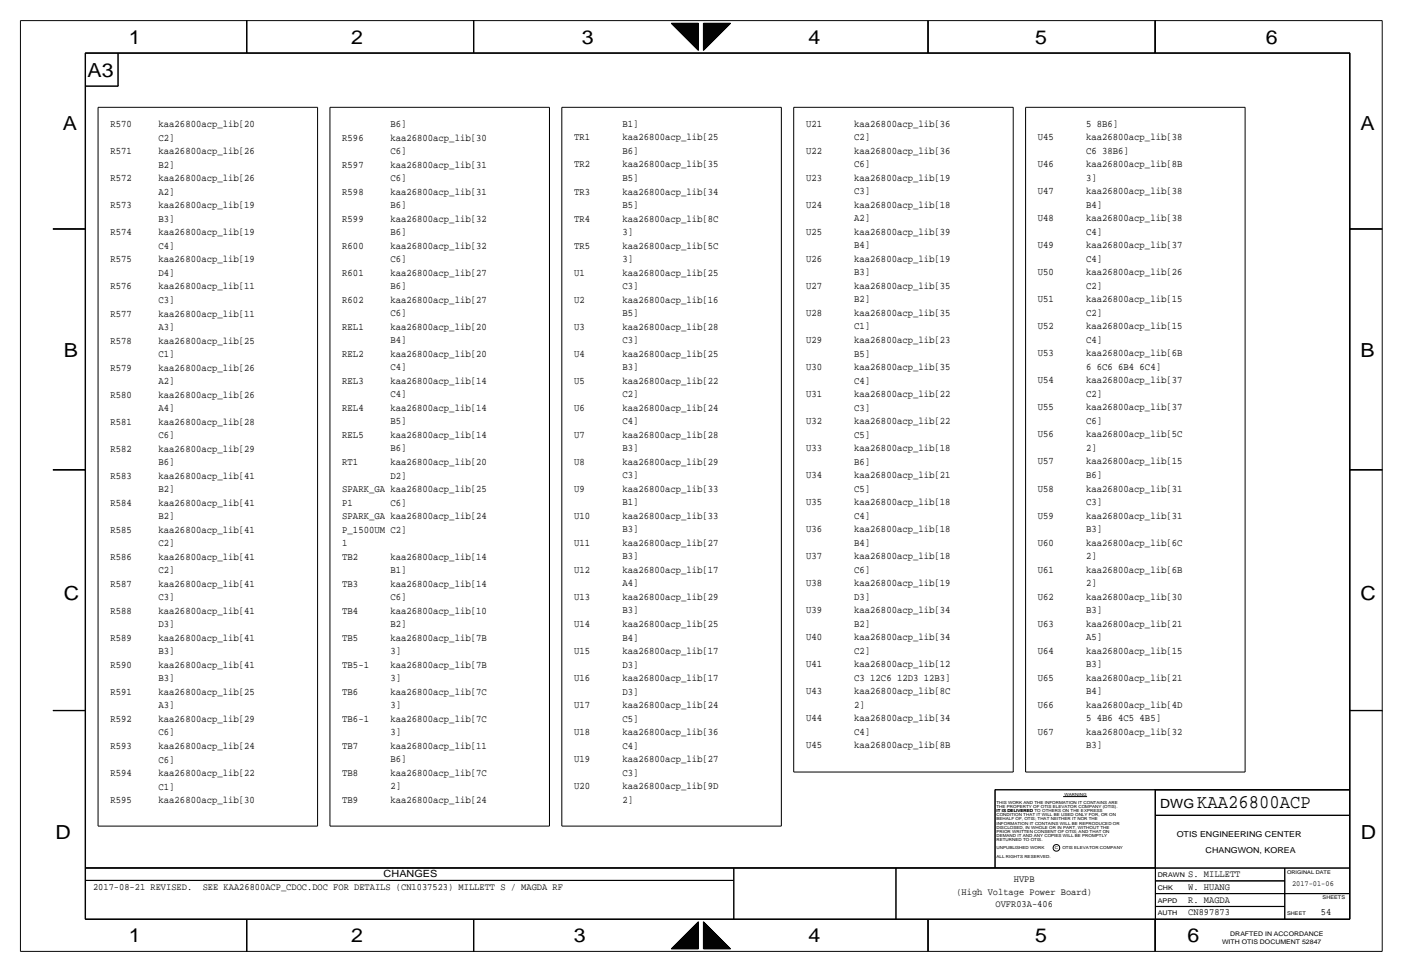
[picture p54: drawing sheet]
<svg xmlns="http://www.w3.org/2000/svg" width="432mm" height="300mm" viewBox="0 0 432 300" stroke-linecap="round" stroke-linejoin="round" font-family="sans-serif">
<defs><g id="words">
<g font-size="6">
<text x="39.7" y="13.5">1</text>
<text x="108.3" y="13.5">2</text>
<text x="179.4" y="13.5">3</text>
<text x="249.2" y="13.5">4</text>
<text x="319.1" y="13.5">5</text>
<text x="390.2" y="13.5">6</text>
<text x="27" y="23.7">A3</text>
<text x="19.4" y="40.2">A</text>
<text x="419.4" y="40.2">A</text>
<text x="19.7" y="110">B</text>
<text x="419.4" y="110">B</text>
<text x="19.7" y="185">C</text>
<text x="419.4" y="185">C</text>
<text x="17.1" y="258.6">D</text>
<text x="419.4" y="258.6">D</text>
<text x="39.7" y="290.4">1</text>
<text x="108.3" y="290.4">2</text>
<text x="176.8" y="290.4">3</text>
<text x="249.2" y="290.4">4</text>
<text x="319.1" y="290.4">5</text>
<text x="366.1" y="290.4">6</text>
</g>
<text font-size="5.9" x="369.1" y="249">KAA26800ACP</text>
<text font-size="3.9" x="357.6" y="249">DWG</text>
<g font-size="3.1">
<text x="34" y="39.2">R570</text>
<text x="48.9" y="39.2">kaa26800acp_lib[20</text>
<text x="120.4" y="39.2">B6]</text>
<text x="191.8" y="39.1">B1]</text>
<text x="248.5" y="39.1">U21</text>
<text x="263.3" y="39.1">kaa26800acp_lib[36</text>
<text x="334.8" y="39">5 8B6]</text>
<text x="34" y="47.6">R571</text>
<text x="48.9" y="47.6">kaa26800acp_lib[26</text>
<text x="48.9" y="43.4">C2]</text>
<text x="105.5" y="43.3">R596</text>
<text x="120.4" y="47.5">C6]</text>
<text x="120.4" y="43.3">kaa26800acp_lib[30</text>
<text x="177" y="43.3">TR1</text>
<text x="191.8" y="47.4">B6]</text>
<text x="191.8" y="43.3">kaa26800acp_lib[25</text>
<text x="248.5" y="47.4">U22</text>
<text x="263.3" y="47.4">kaa26800acp_lib[36</text>
<text x="263.3" y="43.2">C2]</text>
<text x="319.9" y="43.2">U45</text>
<text x="334.8" y="47.3">C6 38B6]</text>
<text x="334.8" y="43.2">kaa26800acp_lib[38</text>
<text x="48.9" y="51.7">B2]</text>
<text x="105.5" y="51.7">R597</text>
<text x="120.4" y="51.7">kaa26800acp_lib[31</text>
<text x="177" y="51.6">TR2</text>
<text x="191.8" y="51.6">kaa26800acp_lib[35</text>
<text x="263.3" y="51.6">C6]</text>
<text x="319.9" y="51.5">U46</text>
<text x="334.8" y="51.5">kaa26800acp_lib[8B</text>
<text x="34" y="55.9">R572</text>
<text x="48.9" y="55.9">kaa26800acp_lib[26</text>
<text x="105.5" y="60">R598</text>
<text x="120.4" y="60">kaa26800acp_lib[31</text>
<text x="120.4" y="55.8">C6]</text>
<text x="177" y="59.9">TR3</text>
<text x="191.8" y="59.9">kaa26800acp_lib[34</text>
<text x="191.8" y="55.8">B5]</text>
<text x="248.5" y="55.7">U23</text>
<text x="263.3" y="59.9">C3]</text>
<text x="263.3" y="55.7">kaa26800acp_lib[19</text>
<text x="319.9" y="59.8">U47</text>
<text x="334.8" y="59.8">kaa26800acp_lib[38</text>
<text x="334.8" y="55.7">3]</text>
<text x="34" y="64.2">R573</text>
<text x="48.9" y="64.2">kaa26800acp_lib[19</text>
<text x="48.9" y="60.1">A2]</text>
<text x="120.4" y="64.2">B6]</text>
<text x="191.8" y="64.1">B5]</text>
<text x="248.5" y="64.1">U24</text>
<text x="263.3" y="64.1">kaa26800acp_lib[18</text>
<text x="334.8" y="64">B4]</text>
<text x="48.9" y="68.4">B3]</text>
<text x="105.5" y="68.3">R599</text>
<text x="120.4" y="68.3">kaa26800acp_lib[32</text>
<text x="177" y="68.3">TR4</text>
<text x="191.8" y="68.3">kaa26800acp_lib[8C</text>
<text x="263.3" y="68.2">A2]</text>
<text x="319.9" y="68.2">U48</text>
<text x="334.8" y="68.2">kaa26800acp_lib[38</text>
<text x="34" y="72.5">R574</text>
<text x="48.9" y="76.7">C4]</text>
<text x="48.9" y="72.5">kaa26800acp_lib[19</text>
<text x="105.5" y="76.7">R600</text>
<text x="120.4" y="76.7">kaa26800acp_lib[32</text>
<text x="120.4" y="72.5">B6]</text>
<text x="177" y="76.6">TR5</text>
<text x="191.8" y="76.6">kaa26800acp_lib[5C</text>
<text x="191.8" y="72.4">3]</text>
<text x="248.5" y="72.4">U25</text>
<text x="263.3" y="76.5">B4]</text>
<text x="263.3" y="72.4">kaa26800acp_lib[39</text>
<text x="319.9" y="76.5">U49</text>
<text x="334.8" y="76.5">kaa26800acp_lib[37</text>
<text x="334.8" y="72.3">C4]</text>
<text x="34" y="80.9">R575</text>
<text x="48.9" y="80.9">kaa26800acp_lib[19</text>
<text x="120.4" y="80.8">C6]</text>
<text x="191.8" y="80.8">3]</text>
<text x="248.5" y="80.7">U26</text>
<text x="263.3" y="80.7">kaa26800acp_lib[19</text>
<text x="334.8" y="80.7">C4]</text>
<text x="34" y="89.2">R576</text>
<text x="48.9" y="89.2">kaa26800acp_lib[11</text>
<text x="48.9" y="85">D4]</text>
<text x="105.5" y="85">R601</text>
<text x="120.4" y="89.1">B6]</text>
<text x="120.4" y="85">kaa26800acp_lib[27</text>
<text x="177" y="84.9">U1</text>
<text x="191.8" y="89.1">C3]</text>
<text x="191.8" y="84.9">kaa26800acp_lib[25</text>
<text x="248.5" y="89">U27</text>
<text x="263.3" y="89">kaa26800acp_lib[35</text>
<text x="263.3" y="84.9">B3]</text>
<text x="319.9" y="84.8">U50</text>
<text x="334.8" y="89">C2]</text>
<text x="334.8" y="84.8">kaa26800acp_lib[26</text>
<text x="48.9" y="93.4">C3]</text>
<text x="105.5" y="93.3">R602</text>
<text x="120.4" y="93.3">kaa26800acp_lib[27</text>
<text x="177" y="93.3">U2</text>
<text x="191.8" y="93.3">kaa26800acp_lib[16</text>
<text x="263.3" y="93.2">B2]</text>
<text x="319.9" y="93.2">U51</text>
<text x="334.8" y="93.2">kaa26800acp_lib[15</text>
<text x="34" y="97.5">R577</text>
<text x="48.9" y="101.7">A3]</text>
<text x="48.9" y="97.5">kaa26800acp_lib[11</text>
<text x="105.5" y="101.6">REL1</text>
<text x="120.4" y="101.6">kaa26800acp_lib[20</text>
<text x="120.4" y="97.5">C6]</text>
<text x="177" y="101.6">U3</text>
<text x="191.8" y="101.6">kaa26800acp_lib[28</text>
<text x="191.8" y="97.4">B5]</text>
<text x="248.5" y="97.4">U28</text>
<text x="263.3" y="101.5">C1]</text>
<text x="263.3" y="97.4">kaa26800acp_lib[35</text>
<text x="319.9" y="101.5">U52</text>
<text x="334.8" y="101.5">kaa26800acp_lib[15</text>
<text x="334.8" y="97.3">C2]</text>
<text x="34" y="105.9">R578</text>
<text x="48.9" y="105.9">kaa26800acp_lib[25</text>
<text x="120.4" y="105.8">B4]</text>
<text x="191.8" y="105.8">C3]</text>
<text x="248.5" y="105.7">U29</text>
<text x="263.3" y="105.7">kaa26800acp_lib[23</text>
<text x="334.8" y="105.6">C4]</text>
<text x="48.9" y="110">C1]</text>
<text x="105.5" y="110">REL2</text>
<text x="120.4" y="110">kaa26800acp_lib[20</text>
<text x="177" y="109.9">U4</text>
<text x="191.8" y="109.9">kaa26800acp_lib[25</text>
<text x="263.3" y="109.9">B5]</text>
<text x="319.9" y="109.8">U53</text>
<text x="334.8" y="114">6 6C6 6B4 6C4]</text>
<text x="334.8" y="109.8">kaa26800acp_lib[6B</text>
<text x="34" y="114.2">R579</text>
<text x="48.9" y="118.4">A2]</text>
<text x="48.9" y="114.2">kaa26800acp_lib[26</text>
<text x="105.5" y="118.3">REL3</text>
<text x="120.4" y="118.3">kaa26800acp_lib[14</text>
<text x="120.4" y="114.1">C4]</text>
<text x="177" y="118.2">U5</text>
<text x="191.8" y="118.2">kaa26800acp_lib[22</text>
<text x="191.8" y="114.1">B3]</text>
<text x="248.5" y="114">U30</text>
<text x="263.3" y="118.2">C4]</text>
<text x="263.3" y="114">kaa26800acp_lib[35</text>
<text x="319.9" y="118.1">U54</text>
<text x="334.8" y="118.1">kaa26800acp_lib[37</text>
<text x="34" y="122.5">R580</text>
<text x="48.9" y="122.5">kaa26800acp_lib[26</text>
<text x="120.4" y="122.5">C4]</text>
<text x="191.8" y="122.4">C2]</text>
<text x="248.5" y="122.4">U31</text>
<text x="263.3" y="122.4">kaa26800acp_lib[22</text>
<text x="334.8" y="122.3">C2]</text>
<text x="34" y="130.8">R581</text>
<text x="48.9" y="130.8">kaa26800acp_lib[28</text>
<text x="48.9" y="126.7">A4]</text>
<text x="105.5" y="126.6">REL4</text>
<text x="120.4" y="130.8">B5]</text>
<text x="120.4" y="126.6">kaa26800acp_lib[14</text>
<text x="177" y="126.6">U6</text>
<text x="191.8" y="130.7">C4]</text>
<text x="191.8" y="126.6">kaa26800acp_lib[24</text>
<text x="248.5" y="130.7">U32</text>
<text x="263.3" y="130.7">kaa26800acp_lib[22</text>
<text x="263.3" y="126.5">C3]</text>
<text x="319.9" y="126.5">U55</text>
<text x="334.8" y="130.6">C6]</text>
<text x="334.8" y="126.5">kaa26800acp_lib[37</text>
<text x="48.9" y="135">C6]</text>
<text x="105.5" y="135">REL5</text>
<text x="120.4" y="135">kaa26800acp_lib[14</text>
<text x="177" y="134.9">U7</text>
<text x="191.8" y="134.9">kaa26800acp_lib[28</text>
<text x="263.3" y="134.8">C5]</text>
<text x="319.9" y="134.8">U56</text>
<text x="334.8" y="134.8">kaa26800acp_lib[5C</text>
<text x="34" y="139.2">R582</text>
<text x="48.9" y="143.3">B6]</text>
<text x="48.9" y="139.2">kaa26800acp_lib[29</text>
<text x="105.5" y="143.3">RT1</text>
<text x="120.4" y="143.3">kaa26800acp_lib[20</text>
<text x="120.4" y="139.1">B6]</text>
<text x="177" y="143.2">U8</text>
<text x="191.8" y="143.2">kaa26800acp_lib[29</text>
<text x="191.8" y="139.1">B3]</text>
<text x="248.5" y="139">U33</text>
<text x="263.3" y="143.2">B6]</text>
<text x="263.3" y="139">kaa26800acp_lib[18</text>
<text x="319.9" y="143.1">U57</text>
<text x="334.8" y="143.1">kaa26800acp_lib[15</text>
<text x="334.8" y="139">2]</text>
<text x="34" y="147.5">R583</text>
<text x="48.9" y="147.5">kaa26800acp_lib[41</text>
<text x="120.4" y="147.5">D2]</text>
<text x="191.8" y="147.4">C3]</text>
<text x="248.5" y="147.3">U34</text>
<text x="263.3" y="147.3">kaa26800acp_lib[21</text>
<text x="334.8" y="147.3">B6]</text>
<text x="34" y="155.8">R584</text>
<text x="48.9" y="155.8">kaa26800acp_lib[41</text>
<text x="48.9" y="151.7">B2]</text>
<text x="105.5" y="155.8">P1</text>
<text x="105.5" y="151.6">SPARK_GA kaa26800acp_lib[25</text>
<text x="120.4" y="155.8">C6]</text>
<text x="177" y="151.6">U9</text>
<text x="191.8" y="155.7">B1]</text>
<text x="191.8" y="151.6">kaa26800acp_lib[33</text>
<text x="248.5" y="155.7">U35</text>
<text x="263.3" y="155.7">kaa26800acp_lib[18</text>
<text x="263.3" y="151.5">C5]</text>
<text x="319.9" y="151.5">U58</text>
<text x="334.8" y="155.6">C3]</text>
<text x="334.8" y="151.5">kaa26800acp_lib[31</text>
<text x="48.9" y="160">B2]</text>
<text x="105.5" y="159.9">SPARK_GA kaa26800acp_lib[24</text>
<text x="177" y="159.9">U10</text>
<text x="191.8" y="159.9">kaa26800acp_lib[33</text>
<text x="263.3" y="159.8">C4]</text>
<text x="319.9" y="159.8">U59</text>
<text x="334.8" y="159.8">kaa26800acp_lib[31</text>
<text x="34" y="164.2">R585</text>
<text x="48.9" y="164.2">kaa26800acp_lib[41</text>
<text x="105.5" y="164.1">P_1500UM C2]</text>
<text x="191.8" y="164.1">B3]</text>
<text x="248.5" y="164">U36</text>
<text x="263.3" y="164">kaa26800acp_lib[18</text>
<text x="334.8" y="163.9">B3]</text>
<text x="34" y="172.5">R586</text>
<text x="48.9" y="172.5">kaa26800acp_lib[41</text>
<text x="48.9" y="168.3">C2]</text>
<text x="105.5" y="172.4">TB2</text>
<text x="105.5" y="168.3">1</text>
<text x="120.4" y="172.4">kaa26800acp_lib[14</text>
<text x="177" y="168.2">U11</text>
<text x="191.8" y="172.4">B3]</text>
<text x="191.8" y="168.2">kaa26800acp_lib[27</text>
<text x="248.5" y="172.3">U37</text>
<text x="263.3" y="172.3">kaa26800acp_lib[18</text>
<text x="263.3" y="168.2">B4]</text>
<text x="319.9" y="168.1">U60</text>
<text x="334.8" y="172.3">2]</text>
<text x="334.8" y="168.1">kaa26800acp_lib[6C</text>
<text x="48.9" y="176.7">C2]</text>
<text x="120.4" y="176.6">B1]</text>
<text x="177" y="176.5">U12</text>
<text x="191.8" y="176.5">kaa26800acp_lib[17</text>
<text x="263.3" y="176.5">C6]</text>
<text x="319.9" y="176.4">U61</text>
<text x="334.8" y="176.4">kaa26800acp_lib[6B</text>
<text x="34" y="180.8">R587</text>
<text x="48.9" y="185">C3]</text>
<text x="48.9" y="180.8">kaa26800acp_lib[41</text>
<text x="105.5" y="180.8">TB3</text>
<text x="120.4" y="184.9">C6]</text>
<text x="120.4" y="180.8">kaa26800acp_lib[14</text>
<text x="177" y="184.9">U13</text>
<text x="191.8" y="184.9">kaa26800acp_lib[29</text>
<text x="191.8" y="180.7">A4]</text>
<text x="248.5" y="180.7">U38</text>
<text x="263.3" y="184.8">D3]</text>
<text x="263.3" y="180.7">kaa26800acp_lib[19</text>
<text x="319.9" y="184.8">U62</text>
<text x="334.8" y="184.8">kaa26800acp_lib[30</text>
<text x="334.8" y="180.6">2]</text>
<text x="34" y="189.2">R588</text>
<text x="48.9" y="189.2">kaa26800acp_lib[41</text>
<text x="105.5" y="189.1">TB4</text>
<text x="120.4" y="189.1">kaa26800acp_lib[10</text>
<text x="191.8" y="189">B3]</text>
<text x="248.5" y="189">U39</text>
<text x="263.3" y="189">kaa26800acp_lib[34</text>
<text x="334.8" y="188.9">B3]</text>
<text x="34" y="197.5">R589</text>
<text x="48.9" y="197.5">kaa26800acp_lib[41</text>
<text x="48.9" y="193.3">D3]</text>
<text x="105.5" y="197.4">TB5</text>
<text x="120.4" y="197.4">kaa26800acp_lib[7B</text>
<text x="120.4" y="193.3">B2]</text>
<text x="177" y="193.2">U14</text>
<text x="191.8" y="197.4">B4]</text>
<text x="191.8" y="193.2">kaa26800acp_lib[25</text>
<text x="248.5" y="197.3">U40</text>
<text x="263.3" y="197.3">kaa26800acp_lib[34</text>
<text x="263.3" y="193.1">B2]</text>
<text x="319.9" y="193.1">U63</text>
<text x="334.8" y="197.3">A5]</text>
<text x="334.8" y="193.1">kaa26800acp_lib[21</text>
<text x="48.9" y="201.6">B3]</text>
<text x="120.4" y="201.6">3]</text>
<text x="177" y="201.5">U15</text>
<text x="191.8" y="201.5">kaa26800acp_lib[17</text>
<text x="263.3" y="201.5">C2]</text>
<text x="319.9" y="201.4">U64</text>
<text x="334.8" y="201.4">kaa26800acp_lib[15</text>
<text x="34" y="205.8">R590</text>
<text x="48.9" y="210">B3]</text>
<text x="48.9" y="205.8">kaa26800acp_lib[41</text>
<text x="105.5" y="205.8">TB5-1</text>
<text x="120.4" y="209.9">3]</text>
<text x="120.4" y="205.8">kaa26800acp_lib[7B</text>
<text x="177" y="209.9">U16</text>
<text x="191.8" y="209.9">kaa26800acp_lib[17</text>
<text x="191.8" y="205.7">D3]</text>
<text x="248.5" y="205.6">U41</text>
<text x="263.3" y="209.8">C3 12C6 12D3 12B3]</text>
<text x="263.3" y="205.6">kaa26800acp_lib[12</text>
<text x="319.9" y="209.8">U65</text>
<text x="334.8" y="209.8">kaa26800acp_lib[21</text>
<text x="334.8" y="205.6">B3]</text>
<text x="34" y="214.1">R591</text>
<text x="48.9" y="214.1">kaa26800acp_lib[25</text>
<text x="105.5" y="214.1">TB6</text>
<text x="120.4" y="214.1">kaa26800acp_lib[7C</text>
<text x="191.8" y="214">D3]</text>
<text x="248.5" y="214">U43</text>
<text x="263.3" y="214">kaa26800acp_lib[8C</text>
<text x="334.8" y="213.9">B4]</text>
<text x="48.9" y="218.3">A3]</text>
<text x="120.4" y="218.2">3]</text>
<text x="177" y="218.2">U17</text>
<text x="191.8" y="218.2">kaa26800acp_lib[24</text>
<text x="263.3" y="218.1">2]</text>
<text x="319.9" y="218.1">U66</text>
<text x="334.8" y="218.1">kaa26800acp_lib[4D</text>
<text x="34" y="222.5">R592</text>
<text x="48.9" y="226.6">C6]</text>
<text x="48.9" y="222.5">kaa26800acp_lib[29</text>
<text x="105.5" y="222.4">TB6-1</text>
<text x="120.4" y="226.6">3]</text>
<text x="120.4" y="222.4">kaa26800acp_lib[7C</text>
<text x="177" y="226.5">U18</text>
<text x="191.8" y="226.5">kaa26800acp_lib[36</text>
<text x="191.8" y="222.4">C5]</text>
<text x="248.5" y="222.3">U44</text>
<text x="263.3" y="226.5">C4]</text>
<text x="263.3" y="222.3">kaa26800acp_lib[34</text>
<text x="319.9" y="226.4">U67</text>
<text x="334.8" y="226.4">kaa26800acp_lib[32</text>
<text x="334.8" y="222.3">5 4B6 4C5 4B5]</text>
<text x="34" y="230.8">R593</text>
<text x="48.9" y="230.8">kaa26800acp_lib[24</text>
<text x="105.5" y="230.7">TB7</text>
<text x="120.4" y="230.7">kaa26800acp_lib[11</text>
<text x="191.8" y="230.7">C4]</text>
<text x="248.5" y="230.6">U45</text>
<text x="263.3" y="230.6">kaa26800acp_lib[8B</text>
<text x="334.8" y="230.6">B3]</text>
<text x="34" y="239.1">R594</text>
<text x="48.9" y="239.1">kaa26800acp_lib[22</text>
<text x="48.9" y="235">C6]</text>
<text x="105.5" y="239.1">TB8</text>
<text x="120.4" y="239.1">kaa26800acp_lib[7C</text>
<text x="120.4" y="234.9">B6]</text>
<text x="177" y="234.9">U19</text>
<text x="191.8" y="239">C3]</text>
<text x="191.8" y="234.9">kaa26800acp_lib[27</text>
<text x="48.9" y="243.3">C1]</text>
<text x="120.4" y="243.2">2]</text>
<text x="177" y="243.2">U20</text>
<text x="191.8" y="243.2">kaa26800acp_lib[9D</text>
<text x="34" y="247.5">R595</text>
<text x="48.9" y="247.5">kaa26800acp_lib[30</text>
<text x="105.5" y="247.4">TB9</text>
<text x="120.4" y="247.4">kaa26800acp_lib[24</text>
<text x="191.8" y="247.3">2]</text>
</g>
<g font-size="3">
<text x="28.7" y="274.4">2017-08-21 REVISED.</text>
<text x="62.5" y="274.4">SEE KAA26800ACP_CDOC.DOC FOR DETAILS (CN1037523) MILLETT S / MAGDA RF</text>
<text x="118.3" y="270.4">CHANGES</text>
<text x="294.8" y="275.6">(High Voltage Power Board)</text>
<text x="312.5" y="271.8">HVPB</text>
<text x="366.3" y="270.3">S. MILLETT</text>
<text x="366.3" y="274.1">W. HUANG</text>
<text x="306.9" y="279.5">OVFR03A-406</text>
<text x="366.3" y="278.2">R. MAGDA</text>
<text x="366.3" y="282">CN897873</text>
<text x="407.2" y="282">54</text>
</g>
<g font-size="2.5">
<text x="362.7" y="257.9">OTIS ENGINEERING CENTER</text>
<text x="371.6" y="262.9">CHANGWON, KOREA</text>
</g>
<text font-size="2.4" x="398.3" y="273.1">2017-01-06</text>
<g font-size="2">
<text x="356.9" y="270.3">DRAWN</text>
<text x="356.9" y="274.1">CHK</text>
<text x="356.9" y="282">AUTH</text>
<text x="356.9" y="278.2">APPD</text>
<text x="376.7" y="290.9">WITH OTIS DOCUMENT 52847</text>
<text x="379.2" y="288.3">DRAFTED IN ACCORDANCE</text>
</g>
<g font-size="1.6">
<text x="396.7" y="269.3">ORIGINAL DATE</text>
<text x="396.7" y="282">SHEET</text>
<text x="407.7" y="277.2">SHEETS</text>
</g>
<g font-size="1.3">
<text x="328.1" y="245.2">WARNING</text>
<text x="307.1" y="249">THE PROPERTY OF OTIS ELEVATOR COMPANY (OTIS).</text>
<text x="307.1" y="250.3">IT IS DELIVERED</text>
<text x="307.1" y="247.8">THIS WORK AND THE INFORMATION IT CONTAINS ARE</text>
<text x="307.1" y="250.3">IT IS DELIVERED TO OTHERS ON THE EXPRESS</text>
<text x="307.1" y="251.6">CONDITION THAT IT WILL BE USED ONLY FOR, OR ON</text>
<text x="307.1" y="252.8">BEHALF OF, OTIS; THAT NEITHER IT NOR THE</text>
<text x="307.1" y="254.1">INFORMATION IT CONTAINS WILL BE REPRODUCED OR</text>
<text x="307.1" y="255.4">DISCLOSED, IN WHOLE OR IN PART, WITHOUT THE</text>
<text x="307.1" y="256.6">PRIOR WRITTEN CONSENT OF OTIS; AND THAT ON</text>
<text x="307.1" y="257.9">DEMAND IT AND ANY COPIES WILL BE PROMPTLY</text>
<text x="307.1" y="259.2">RETURNED TO OTIS.</text>
<text x="307.1" y="261.7">UNPUBLISHED WORK</text>
<text x="325.2" y="261.7">C</text>
<text x="327.5" y="261.7">OTIS ELEVATOR COMPANY</text>
<text x="307.1" y="264.3">ALL RIGHTS RESERVED.</text>
</g>
</g></defs>
<g fill="none" stroke="#000" stroke-width=".31">
<path d="M6.3 6.4v286.8zM6.3 6.4h419.8zM26.3 16.3v267zM26.3 16.3h389.8zM26.3 16.4v266.9zM26.3 16.4h389.8zM26.4 16.4h389.6zM26.4 16.4v266.9zM36.4 16.4v10.2zM76 6.4v10zM76.1 6.4v10zM145.9 6.4v10z"/>
<path d="M146 6.4v10zM206.9 7.2h8.4zM206.9 7.2l8.4 8.3zM207 7.2h.1M207 7.3h.1M207.1 7.3h.1M207.1 7.2v.2zM207.2 7.2v.2zM207.2 7.2v.3zM207.3 7.2v.3zM207.3 7.2v.4zM207.4 7.2v.4z"/>
<path d="M207.4 7.2v.5zM207.5 7.2v.5zM207.5 7.2v.6zM207.6 7.2v.6zM207.6 7.2v.7zM207.7 7.2v.7zM207.7 7.2v.8zM207.8 7.2v.8zM207.8 7.2v.9zM207.9 7.2v.9zM207.9 7.2v1zM208 7.2v1z"/>
<path d="M208 7.2v1.1zM208.1 7.2v1.1zM208.1 7.2v1.2zM208.2 7.2v1.2zM208.2 7.2v1.3zM208.3 7.2v1.3zM208.3 7.2v1.4zM208.4 7.2v1.4zM208.4 7.2v1.5zM208.5 7.2v1.5zM208.5 7.2v1.6zM208.6 7.2v1.6z"/>
<path d="M208.6 7.2v1.7zM208.7 7.2v1.7zM208.7 7.2v1.8zM208.8 7.2v1.8zM208.8 7.2v1.9zM208.9 7.2v1.9zM208.9 7.2v2zM209 7.2v2zM209 7.2v2.1zM209.1 7.2v2.1zM209.1 7.2v2.2zM209.2 7.2v2.2z"/>
<path d="M209.2 7.2v2.3zM209.3 7.2v2.4zM209.4 7.2v2.5zM209.5 7.2v2.6zM209.6 7.2v2.7zM209.7 7.2v2.7zM209.7 7.2v2.8zM209.8 7.2v2.8zM209.8 7.2v2.9zM209.9 7.2v2.9zM209.9 7.2v3zM210 7.2v3z"/>
<path d="M210 7.2v3.1zM210.1 7.2v3.1zM210.1 7.2v3.2zM210.2 7.2v3.2zM210.2 7.2v3.3zM210.3 7.2v3.3zM210.3 7.2v3.4zM210.4 7.2v3.4zM210.4 7.2v3.5zM210.5 7.2v3.5zM210.5 7.2v3.6zM210.6 7.2v3.6z"/>
<path d="M210.6 7.2v3.7zM210.7 7.2v3.7zM210.7 7.2v3.8zM210.8 7.2v3.8zM210.8 7.2v3.9zM210.9 7.2v3.9zM210.9 7.2v4zM211 7.2v4zM211 7.2v4.1zM211.1 7.2v4.1zM211.1 7.2v4.2zM211.2 7.2v4.2z"/>
<path d="M211.2 7.2v4.3zM211.3 7.2v4.3zM211.3 7.2v4.4zM211.4 7.2v4.4zM211.4 7.2v4.5zM211.5 7.2v4.5zM211.5 7.2v4.6zM211.6 7.2v4.6zM211.6 7.2v4.7zM211.7 7.2v4.7zM211.7 7.2v4.8zM211.8 7.2v4.8z"/>
<path d="M211.8 7.2v4.9zM211.9 7.2v4.9zM211.9 7.2v5zM212 7.2v5zM212 7.2v5.1zM212.1 7.2v5.1zM212.1 7.2v5.2zM212.2 7.2v5.2zM212.2 7.2v5.3zM212.3 7.2v5.3zM212.3 7.2v5.4zM212.4 7.2v5.4z"/>
<path d="M212.4 7.2v5.5zM212.5 7.2v5.6zM212.6 7.2v5.7zM212.7 7.2v5.8zM212.8 7.2v5.8zM212.8 7.2v5.9zM212.9 7.2v5.9zM212.9 7.2v6zM213 7.2v6zM213 7.2v6.1zM213.1 7.2v6.1zM213.1 7.2v6.2z"/>
<path d="M213.2 7.2v6.2zM213.2 7.2v6.3zM213.3 7.2v6.3zM213.3 7.2v6.4zM213.4 7.2v6.4zM213.4 7.2v6.5zM213.5 7.2v6.5zM213.5 7.2v6.6zM213.6 7.2v6.6zM213.6 7.2v6.7zM213.7 7.2v6.7zM213.7 7.2v6.8z"/>
<path d="M213.8 7.2v6.8zM213.8 7.2v6.9zM213.9 7.2v6.9zM213.9 7.2v7zM214 7.2v7zM214 7.2v7.1zM214.1 7.2v7.1zM214.1 7.2v7.2zM214.2 7.2v7.2zM214.2 7.2v7.3zM214.3 7.2v7.3zM214.3 7.2v7.4z"/>
<path d="M214.4 7.2v7.4zM214.4 7.2v7.5zM214.5 7.2v7.5zM214.5 7.2v7.6zM214.6 7.2v7.6zM214.6 7.2v7.7zM214.7 7.2v7.7zM214.7 7.2v7.8zM214.8 7.2v7.8zM214.8 7.2v7.9zM214.9 7.2v7.9zM214.9 7.2v8z"/>
<path d="M215 7.2v8zM215 7.2v8.1zM215.1 7.2v8.1zM215.1 7.2v8.2zM215.2 7.2v8.2zM215.2 7.2v8.3zM215.3 7.2v8.3zM216.8 7.2v8.3zM216.8 7.2h8.4zM216.9 7.2v8.3zM216.9 7.2v8.2zM217 7.2v8.2z"/>
<path d="M217 7.2v8.1zM217.1 7.2v8.1zM217.1 7.2v8zM217.2 7.2v8zM217.2 7.2v7.9zM217.3 7.2v7.9zM217.3 7.2v7.8zM217.4 7.2v7.8zM217.4 7.2v7.7zM217.5 7.2v7.7zM217.5 7.2v7.6zM217.6 7.2v7.6z"/>
<path d="M217.6 7.2v7.5zM217.7 7.2v7.5zM217.7 7.2v7.4zM217.8 7.2v7.4zM217.8 7.2v7.3zM217.9 7.2v7.3zM217.9 7.2v7.2zM218 7.2v7.2zM218 7.2v7.1zM218.1 7.2v7.1zM218.1 7.2v7zM218.2 7.2v7z"/>
<path d="M218.2 7.2v6.9zM218.3 7.2v6.9zM218.3 7.2v6.8zM218.4 7.2v6.8zM218.4 7.2v6.7zM218.5 7.2v6.7zM218.5 7.2v6.6zM218.6 7.2v6.6zM218.6 7.2v6.5zM218.7 7.2v6.5zM218.7 7.2v6.4zM218.8 7.2v6.4z"/>
<path d="M218.8 7.2v6.3zM218.9 7.2v6.3zM218.9 7.2v6.2zM219 7.2v6.2zM219 7.2v6.1zM219.1 7.2v6.1zM219.2 7.2v6zM219.3 7.2v5.9zM219.4 7.2v5.8zM219.5 7.2v5.7zM219.6 7.2v5.6zM219.7 7.2v5.5z"/>
<path d="M219.7 7.2v5.4zM219.8 7.2v5.4zM219.8 7.2v5.3zM219.9 7.2v5.3zM219.9 7.2v5.2zM220 7.2v5.2zM220 7.2v5.1zM220.1 7.2v5.1zM220.1 7.2v5zM220.2 7.2v5zM220.2 7.2v4.9zM220.3 7.2v4.9z"/>
<path d="M220.3 7.2v4.8zM220.4 7.2v4.8zM220.4 7.2v4.7zM220.5 7.2v4.7zM220.5 7.2v4.6zM220.6 7.2v4.6zM220.6 7.2v4.5zM220.7 7.2v4.5zM220.7 7.2v4.4zM220.8 7.2v4.4zM220.8 7.2v4.3zM220.9 7.2v4.3z"/>
<path d="M220.9 7.2v4.2zM221 7.2v4.2zM221 7.2v4.1zM221.1 7.2v4.1zM221.1 7.2v4zM221.2 7.2v4zM221.2 7.2v3.9zM221.3 7.2v3.9zM221.3 7.2v3.8zM221.4 7.2v3.8zM221.4 7.2v3.7zM221.5 7.2v3.7z"/>
<path d="M221.5 7.2v3.6zM221.6 7.2v3.6zM221.6 7.2v3.5zM221.7 7.2v3.5zM221.7 7.2v3.4zM221.8 7.2v3.4zM221.8 7.2v3.3zM221.9 7.2v3.3zM221.9 7.2v3.2zM222 7.2v3.2zM222 7.2v3.1zM222.1 7.2v3.1z"/>
<path d="M222.1 7.2v3zM222.2 7.2v3zM222.2 7.2v2.9zM222.3 7.2v2.9zM222.4 7.2v2.8zM222.5 7.2v2.7zM222.6 7.2v2.6zM222.7 7.2v2.5zM222.8 7.2v2.4zM222.9 7.2v2.3zM222.9 7.2v2.2zM223 7.2v2.2z"/>
<path d="M223 7.2v2.1zM223.1 7.2v2.1zM223.1 7.2v2zM223.2 7.2v2zM223.2 7.2v1.9zM223.3 7.2v1.9zM223.3 7.2v1.8zM223.4 7.2v1.8zM223.4 7.2v1.7zM223.5 7.2v1.7zM223.5 7.2v1.6zM223.6 7.2v1.6z"/>
<path d="M223.6 7.2v1.5zM223.7 7.2v1.5zM223.7 7.2v1.4zM223.8 7.2v1.4zM223.8 7.2v1.3zM223.9 7.2v1.3zM223.9 7.2v1.2zM224 7.2v1.2zM224 7.2v1.1zM224.1 7.2v1.1zM224.1 7.2v1zM224.2 7.2v1z"/>
<path d="M224.2 7.2v.9zM224.3 7.2v.9zM224.3 7.2v.8zM224.4 7.2v.8zM224.4 7.2v.7zM224.5 7.2v.7zM224.5 7.2v.6zM224.6 7.2v.6zM224.6 7.2v.5zM224.7 7.2v.5zM224.7 7.2v.4zM224.8 7.2v.4z"/>
<path d="M224.8 7.2v.3zM224.9 7.2v.3zM224.9 7.2v.2zM225 7.2v.2zM225 7.2h.1M225.1 7.2h.1M225.2 7.2l-8.4 8.3zM286 6.4v10zM286.1 6.4v10zM356 6.4v10zM356.1 6.4v10zM416 16.4v266.9z"/>
<path d="M416.1 16.4v266.9zM416.1 16.3v267zM426.1 6.4v286.8zM26.3 26.5h10.1zM26.3 26.6h10.1zM30.2 33.1v221.5zM30.2 33.1h67.7zM97.9 33.1v221.5zM101.7 33.1v221.5zM101.7 33.1h67.7zM169.4 33.1v221.5zM173.2 33.1h67.6z"/>
<path d="M173.2 33.1v221.5zM240.8 33.1v221.5zM244.7 33.1h67.6zM244.7 33.1v204.8zM312.3 33.1v204.8zM316.1 33.1v204.8zM316.1 33.1h67.7zM383.8 33.1v204.8zM16.3 70.6h10zM16.3 70.5h10zM416.1 70.6h10zM416.1 70.5h10z"/>
<path d="M16.3 144.7h10zM16.3 144.8h10zM416.1 144.8h10zM416.1 144.7h10zM16.3 219h10zM16.3 218.9h10zM416.1 219h10zM416.1 218.9h10zM244.7 237.9h67.6zM316.1 237.9h67.7zM30.2 254.6h67.7zM101.7 254.6h67.7z"/>
<path d="M173.2 254.6h67.6zM306.7 243.4h109.4zM306.7 243.3h109.4zM306.7 243.3v24.2zM327.7 245.5h7.4zM356.1 243.4h60zM356.1 243.3v24.2zM356.1 251.2h60zM356.1 251.3h60zM356.1 243.3v49.9zM356.2 243.3v40zM26.3 271.3h199.9z"/>
<path d="M26.3 267.4h329.8zM26.3 267.5h389.8zM226.2 267.5v15.8zM276.1 267.5v15.8zM276.2 267.5v15.8zM356.1 279.3h39.9zM356.1 271.4h39.9zM356.1 271.5h39.9zM356.1 275.3h60zM356.1 275.4h60zM396 267.5v15.8zM6.3 293.2h419.8z"/>
<path d="M26.3 283.3h389.8zM26.3 283.2h389.8zM76 283.3v9.9zM76.1 283.3v9.9zM145.9 283.3v9.9zM146 283.3v9.9zM206.9 292.4h8.4zM207 292.4h.1M207.1 292.4h.1M207.1 292.2v.2zM207.2 292.2v.2zM207.2 292.1v.3z"/>
<path d="M207.3 292v.4zM207.4 291.9v.5zM207.5 291.8v.6zM207.6 291.7v.7zM207.7 291.6v.8zM207.8 291.5v.9zM207.9 291.4v1zM208 291.3v1.1zM208.1 291.2v1.2zM208.2 291.1v1.3zM208.3 291v1.4zM208.4 290.9v1.5z"/>
<path d="M208.5 290.8v1.6zM208.6 290.7v1.7zM208.7 290.6v1.8zM208.8 290.5v1.9zM208.9 290.4v2zM209 290.3v2.1zM209.1 290.2v2.2zM209.2 290.1v2.3zM209.3 290v2.4zM209.4 289.9v2.5zM209.5 289.8v2.6zM209.6 289.7v2.7z"/>
<path d="M209.7 289.7v2.7zM209.7 289.6v2.8zM209.8 289.6v2.8zM209.8 289.5v2.9zM209.9 289.5v2.9zM209.9 289.4v3zM210 289.4v3zM210 289.3v3.1zM210.1 289.3v3.1zM210.1 289.2v3.2zM210.2 289.2v3.2zM210.2 289.1v3.3z"/>
<path d="M210.3 289.1v3.3zM210.3 289v3.4zM210.4 289v3.4zM210.4 288.9v3.5zM210.5 288.8v3.6zM210.6 288.7v3.7zM210.7 288.6v3.8zM210.8 288.5v3.9zM210.9 288.4v4zM211 288.3v4.1zM211.1 288.2v4.2zM211.2 288.1v4.3z"/>
<path d="M211.3 288v4.4zM211.4 287.9v4.5zM211.5 287.8v4.6zM211.6 287.7v4.7zM211.7 287.6v4.8zM211.8 287.5v4.9zM211.9 287.4v5zM212 287.3v5.1zM212.1 287.2v5.2zM212.2 287.1v5.3zM212.3 287v5.4zM212.4 286.9v5.5z"/>
<path d="M212.5 286.8v5.6zM212.6 286.7v5.7zM212.7 286.6v5.8zM212.8 286.6v5.8zM212.8 286.5v5.9zM212.9 286.5v5.9zM212.9 286.4v6zM213 286.4v6zM213 286.3v6.1zM213.1 286.3v6.1zM213.1 286.2v6.2zM213.2 286.2v6.2z"/>
<path d="M213.2 286.1v6.3zM213.3 286.1v6.3zM213.3 286v6.4zM213.4 286v6.4zM213.4 285.9v6.5zM213.5 285.9v6.5zM213.5 285.8v6.6zM213.6 285.7v6.7zM213.7 285.6v6.8zM213.8 285.5v6.9zM213.9 285.4v7zM214 285.3v7.1z"/>
<path d="M214.1 285.2v7.2zM214.2 285.1v7.3zM214.3 285v7.4zM214.4 284.9v7.5zM214.5 284.8v7.6zM214.6 284.7v7.7zM214.7 284.6v7.8zM214.8 284.5v7.9zM214.9 284.4v8zM215 284.3v8.1zM215.1 284.2v8.2zM215.2 284.1v8.3z"/>
<path d="M215.3 284l-8.4 8.4zM215.3 284v8.4zM216.8 284v8.4zM216.8 284l8.4 8.4zM216.8 292.4h8.4zM216.9 284.1v8.3zM217 284.2v8.2zM217.1 284.3v8.1zM217.2 284.4v8zM217.3 284.5v7.9zM217.4 284.6v7.8zM217.5 284.7v7.7z"/>
<path d="M217.6 284.8v7.6zM217.7 284.9v7.5zM217.8 285v7.4zM217.9 285.1v7.3zM218 285.2v7.2zM218.1 285.3v7.1zM218.2 285.4v7zM218.3 285.5v6.9zM218.4 285.6v6.8zM218.5 285.7v6.7zM218.6 285.8v6.6zM218.6 285.9v6.5z"/>
<path d="M218.7 285.9v6.5zM218.7 286v6.4zM218.8 286v6.4zM218.8 286.1v6.3zM218.9 286.1v6.3zM218.9 286.2v6.2zM219 286.2v6.2zM219 286.3v6.1zM219.1 286.3v6.1zM219.2 286.4v6zM219.3 286.5v5.9zM219.4 286.6v5.8z"/>
<path d="M219.5 286.7v5.7zM219.6 286.8v5.6zM219.7 286.9v5.5zM219.8 287v5.4zM219.9 287.1v5.3zM220 287.2v5.2zM220.1 287.3v5.1zM220.2 287.4v5zM220.3 287.5v4.9zM220.4 287.6v4.8zM220.5 287.7v4.7zM220.6 287.8v4.6z"/>
<path d="M220.7 287.9v4.5zM220.8 288v4.4zM220.9 288.1v4.3zM221 288.2v4.2zM221.1 288.3v4.1zM221.2 288.4v4zM221.3 288.5v3.9zM221.4 288.6v3.8zM221.5 288.7v3.7zM221.6 288.8v3.6zM221.7 288.9v3.5zM221.7 289v3.4z"/>
<path d="M221.8 289v3.4zM221.8 289.1v3.3zM221.9 289.1v3.3zM221.9 289.2v3.2zM222 289.2v3.2zM222 289.3v3.1zM222.1 289.3v3.1zM222.1 289.4v3zM222.2 289.4v3zM222.2 289.5v2.9zM222.3 289.5v2.9zM222.4 289.6v2.8z"/>
<path d="M222.5 289.7v2.7zM222.6 289.8v2.6zM222.7 289.9v2.5zM222.8 290v2.4zM222.9 290.1v2.3zM223 290.2v2.2zM223.1 290.3v2.1zM223.2 290.4v2zM223.3 290.5v1.9zM223.4 290.6v1.8zM223.5 290.7v1.7zM223.6 290.8v1.6z"/>
<path d="M223.7 290.9v1.5zM223.8 291v1.4zM223.9 291.1v1.3zM224 291.2v1.2zM224.1 291.3v1.1zM224.2 291.4v1zM224.3 291.5v.9zM224.4 291.6v.8zM224.5 291.7v.7zM224.6 291.8v.6zM224.7 291.9v.5zM224.8 292v.4z"/>
<path d="M224.9 292.1v.3zM224.9 292.2v.2zM225 292.2v.2zM225 292.4h.1M225.1 292.4h.1M286 283.3v9.9zM286.1 283.3v9.9zM356 283.3v9.9zM356.1 283.3v9.9z"/>
<circle cx="325.6" cy="261.3" r="1.02"/>
</g>
<use href="#words"/>
</svg>
